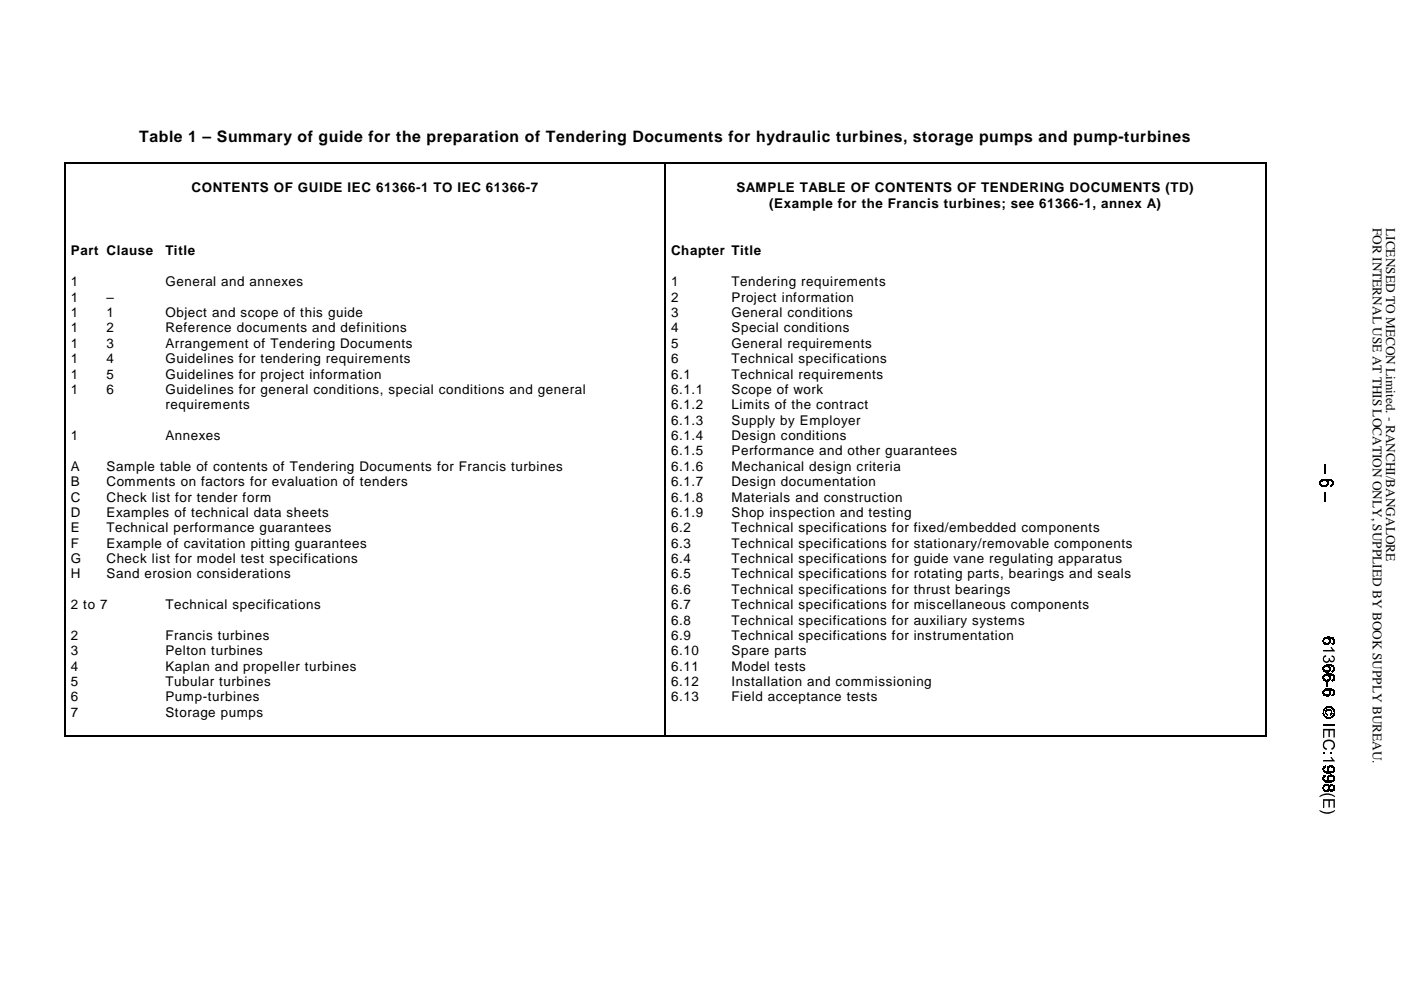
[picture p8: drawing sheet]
<svg xmlns="http://www.w3.org/2000/svg" width="297mm" height="210mm" viewBox="0 0 297 210" stroke-linecap="round" stroke-linejoin="round" font-family="sans-serif">
<defs><g id="words">
<text font-size="3.3" x="29.5" y="30.1">Table 1 – Summary of guide for the preparation of Tendering Documents for hydraulic turbines, storage pumps and pump-turbines</text>
<g font-size="2.8">
<text x="40.6" y="40.7">CONTENTS OF GUIDE IEC 61366-1 TO IEC 61366-7</text>
<text x="156.1" y="40.7">SAMPLE TABLE OF CONTENTS OF TENDERING DOCUMENTS (TD)</text>
<text x="163.1" y="44.1">(Example for the Francis turbines; see 61366-1, annex A)</text>
<text x="15" y="54.1">Part Clause</text>
<text x="35.1" y="54.1">Title</text>
<text x="142.3" y="54.1">Chapter Title</text>
<text x="15" y="60.7">1</text>
<text x="15" y="64">1</text>
<text x="22.6" y="64">–</text>
<text x="35.1" y="60.7">General and annexes</text>
<text x="142.3" y="60.7">1</text>
<text x="142.3" y="64">2</text>
<text x="155.1" y="60.7">Tendering requirements</text>
<text x="155.1" y="64">Project information</text>
<text x="15" y="67.2">1</text>
<text x="15" y="70.5">1</text>
<text x="22.6" y="67.2">1</text>
<text x="22.6" y="70.5">2</text>
<text x="35.1" y="67.2">Object and scope of this guide</text>
<text x="35.1" y="70.5">Reference documents and definitions</text>
<text x="142.3" y="67.2">3</text>
<text x="142.3" y="70.5">4</text>
<text x="155.1" y="67.2">General conditions</text>
<text x="155.1" y="70.5">Special conditions</text>
<text x="15" y="73.7">1</text>
<text x="15" y="77">1</text>
<text x="22.6" y="73.7">3</text>
<text x="22.6" y="77">4</text>
<text x="35.1" y="73.7">Arrangement of Tendering Documents</text>
<text x="35.1" y="77">Guidelines for tendering requirements</text>
<text x="142.3" y="73.7">5</text>
<text x="142.3" y="77">6</text>
<text x="155.1" y="73.7">General requirements</text>
<text x="155.1" y="77">Technical specifications</text>
<text x="15" y="80.3">1</text>
<text x="15" y="83.5">1</text>
<text x="22.6" y="80.3">5</text>
<text x="22.6" y="83.5">6</text>
<text x="35.1" y="80.3">Guidelines for project information</text>
<text x="35.1" y="83.5">Guidelines for general conditions, special conditions and general</text>
<text x="142.3" y="80.3">6.1</text>
<text x="142.3" y="83.5">6.1.1</text>
<text x="155.1" y="80.3">Technical requirements</text>
<text x="155.1" y="83.5">Scope of work</text>
<text x="35.1" y="86.8">requirements</text>
<text x="142.3" y="86.8">6.1.2</text>
<text x="155.1" y="86.8">Limits of the contract</text>
<text x="15" y="93.3">1</text>
<text x="35.1" y="93.3">Annexes</text>
<text x="142.3" y="90">6.1.3</text>
<text x="142.3" y="93.3">6.1.4</text>
<text x="155.1" y="93.3">Design conditions</text>
<text x="155.1" y="90">Supply by Employer</text>
<text x="15" y="99.8">A</text>
<text x="22.6" y="99.8">Sample table of contents of Tendering Documents for Francis turbines</text>
<text x="142.3" y="96.6">6.1.5</text>
<text x="142.3" y="99.8">6.1.6</text>
<text x="155.1" y="96.6">Performance and other guarantees</text>
<text x="155.1" y="99.8">Mechanical design criteria</text>
<text x="15" y="103.1">B</text>
<text x="15" y="106.3">C</text>
<text x="22.6" y="103.1">Comments on factors for evaluation of tenders</text>
<text x="22.6" y="106.3">Check list for tender form</text>
<text x="142.3" y="103.1">6.1.7</text>
<text x="142.3" y="106.3">6.1.8</text>
<text x="155.1" y="103.1">Design documentation</text>
<text x="155.1" y="106.3">Materials and construction</text>
<text x="15" y="109.6">D</text>
<text x="15" y="112.8">E</text>
<text x="22.6" y="109.6">Examples of technical data sheets</text>
<text x="22.6" y="112.8">Technical performance guarantees</text>
<text x="142.3" y="109.6">6.1.9</text>
<text x="142.3" y="112.9">6.2</text>
<text x="155.1" y="109.6">Shop inspection and testing</text>
<text x="155.1" y="112.9">Technical specifications for fixed/embedded components</text>
<text x="15" y="116.1">F</text>
<text x="15" y="119.4">G</text>
<text x="22.6" y="116.1">Example of cavitation pitting guarantees</text>
<text x="22.6" y="119.4">Check list for model test specifications</text>
<text x="142.3" y="116.1">6.3</text>
<text x="142.3" y="119.4">6.4</text>
<text x="155.1" y="116.1">Technical specifications for stationary/removable components</text>
<text x="155.1" y="119.4">Technical specifications for guide vane regulating apparatus</text>
<text x="15" y="122.6">H</text>
<text x="22.6" y="122.6">Sand erosion considerations</text>
<text x="142.3" y="122.6">6.5</text>
<text x="142.3" y="125.9">6.6</text>
<text x="155.1" y="122.6">Technical specifications for rotating parts, bearings and seals</text>
<text x="155.1" y="125.9">Technical specifications for thrust bearings</text>
<text x="15" y="129.1">2 to 7</text>
<text x="35.1" y="129.1">Technical specifications</text>
<text x="142.3" y="129.2">6.7</text>
<text x="155.1" y="129.2">Technical specifications for miscellaneous components</text>
<text x="15" y="135.7">2</text>
<text x="35.1" y="135.7">Francis turbines</text>
<text x="142.3" y="132.4">6.8</text>
<text x="142.3" y="135.7">6.9</text>
<text x="155.1" y="132.4">Technical specifications for auxiliary systems</text>
<text x="155.1" y="135.7">Technical specifications for instrumentation</text>
<text x="15" y="138.9">3</text>
<text x="15" y="142.2">4</text>
<text x="35.1" y="138.9">Pelton turbines</text>
<text x="35.1" y="142.2">Kaplan and propeller turbines</text>
<text x="142.3" y="138.9">6.10</text>
<text x="142.3" y="142.2">6.11</text>
<text x="155.1" y="138.9">Spare parts</text>
<text x="155.1" y="142.2">Model tests</text>
<text x="15" y="145.4">5</text>
<text x="15" y="148.7">6</text>
<text x="35.1" y="145.4">Tubular turbines</text>
<text x="35.1" y="148.7">Pump-turbines</text>
<text x="142.3" y="145.5">6.12</text>
<text x="142.3" y="148.7">6.13</text>
<text x="155.1" y="145.5">Installation and commissioning</text>
<text x="155.1" y="148.7">Field acceptance tests</text>
<text x="15" y="152">7</text>
<text x="35.1" y="152">Storage pumps</text>
</g>
<g font-size="2.8" fill="#010101">
<text x="291" y="48.3" transform="rotate(90 291 48.3)">FOR INTERNAL USE AT THIS LOCATION ONLY, SUPPLIED BY BOOK SUPPLY BUREAU.</text>
<text x="293.9" y="48.3" transform="rotate(90 293.9 48.3)">LICENSED TO MECON Limited. - RANCHI/BANGALORE</text>
</g>
</g></defs>
<g fill="#000">
<path d="M13.7 34.4h.2v.2h-.2z" fill-rule="evenodd"/>
<path d="M13.7 34.4h.2v.2h-.2z" fill-rule="evenodd"/>
<path d="M140.9 34.4h.3v.2h-.3z" fill-rule="evenodd"/>
<path d="M268.2 34.4h.2v.2h-.2z" fill-rule="evenodd"/>
<path d="M268.2 34.4h.2v.2h-.2z" fill-rule="evenodd"/>
<path d="M13.7 155.9h.2v.2h-.2z" fill-rule="evenodd"/>
<path d="M13.7 155.9h.2v.2h-.2z" fill-rule="evenodd"/>
<path d="M140.9 155.9h.3v.2h-.3z" fill-rule="evenodd"/>
<path d="M268.2 155.9h.2v.2h-.2z" fill-rule="evenodd"/>
<path d="M268.2 155.9h.2v.2h-.2z" fill-rule="evenodd"/>
</g>
<path d="M13.8 34.6v121.3M13.9 34.5h127M141.1 34.6v121.3M141.2 34.5h127M268.3 34.6v121.3M13.9 156h127M141.2 156h127" fill="none" stroke="#000" stroke-width=".25"/>
<path d="M279.4 94h5.1v15h-5.1z" fill-rule="evenodd" fill="#fff"/>
<g fill="#000">
<path d="M280.7 98.5h.3v1.9h-.3z" fill-rule="evenodd"/>
<path d="M279.8 102.4h.2z" fill-rule="evenodd"/>
<path d="M279.8 102.4l.2 .1z" fill-rule="evenodd"/>
<path d="M279.8 102.5h.2z" fill-rule="evenodd"/>
<path d="M279.8 102.5h.2z" fill-rule="evenodd"/>
<path d="M279.8 102.2l.3 .1z" fill-rule="evenodd"/>
<path d="M279.8 102.3h.3z" fill-rule="evenodd"/>
<path d="M279.8 102.3l.3 .1z" fill-rule="evenodd"/>
<path d="M279.8 102.5l.3 .1z" fill-rule="evenodd"/>
<path d="M279.8 102.6h.3z" fill-rule="evenodd"/>
<path d="M279.8 102.6l.3 .1z" fill-rule="evenodd"/>
<path d="M279.8 102.2h.3z" fill-rule="evenodd"/>
<path d="M279.8 102.2h.3z" fill-rule="evenodd"/>
<path d="M279.8 102.1l.4 .1z" fill-rule="evenodd"/>
<path d="M279.8 102.7h.4z" fill-rule="evenodd"/>
<path d="M279.8 102.7l.4 .1z" fill-rule="evenodd"/>
<path d="M279.8 102.8h.4z" fill-rule="evenodd"/>
<path d="M279.8 102.1h.5z" fill-rule="evenodd"/>
<path d="M279.9 102l.4 .1z" fill-rule="evenodd"/>
<path d="M279.9 102.8h.4z" fill-rule="evenodd"/>
<path d="M279.9 102h.5z" fill-rule="evenodd"/>
<path d="M279.9 102.8l.5 .1z" fill-rule="evenodd"/>
<path d="M279.9 101.9l.6 .1z" fill-rule="evenodd"/>
<path d="M280 101.9h.6z" fill-rule="evenodd"/>
<path d="M279.9 102.9h.8z" fill-rule="evenodd"/>
<path d="M280.7 104.3h.3v2h-.3z" fill-rule="evenodd"/>
<path d="M280.5 103.2h.6z" fill-rule="evenodd"/>
<path d="M280.3 103.1l.9 .1z" fill-rule="evenodd"/>
<path d="M280.2 103.1h1.1z" fill-rule="evenodd"/>
<path d="M280 101.9h1.4z" fill-rule="evenodd"/>
<path d="M280.1 103l1.3 .1z" fill-rule="evenodd"/>
<path d="M280.9 101.9h.5z" fill-rule="evenodd"/>
<path d="M281.1 101.9l.4 .1z" fill-rule="evenodd"/>
<path d="M280 103h1.5z" fill-rule="evenodd"/>
<path d="M281.1 102h.4z" fill-rule="evenodd"/>
<path d="M280 103h1.5z" fill-rule="evenodd"/>
<path d="M281.2 102l.4 .1z" fill-rule="evenodd"/>
<path d="M281.3 102.1h.3z" fill-rule="evenodd"/>
<path d="M280.8 102.9h.8z" fill-rule="evenodd"/>
<path d="M280 102.9l1.6 .1z" fill-rule="evenodd"/>
<path d="M280.7 101.6h.9z" fill-rule="evenodd"/>
<path d="M281.1 102.8l.5 .1z" fill-rule="evenodd"/>
<path d="M281.3 102.1l.4 .1z" fill-rule="evenodd"/>
<path d="M281.2 102.8h.5z" fill-rule="evenodd"/>
<path d="M281.2 102.8h.5z" fill-rule="evenodd"/>
<path d="M281.4 102.2h.3z" fill-rule="evenodd"/>
<path d="M281.4 102.2h.3z" fill-rule="evenodd"/>
<path d="M281.4 102.2l.3 .1z" fill-rule="evenodd"/>
<path d="M281.4 102.3h.3z" fill-rule="evenodd"/>
<path d="M281.3 102.7l.4 .1z" fill-rule="evenodd"/>
<path d="M281.4 102.3l.3 .1z" fill-rule="evenodd"/>
<path d="M281.4 102.4h.3z" fill-rule="evenodd"/>
<path d="M281.4 102.4l.3 .1z" fill-rule="evenodd"/>
<path d="M281.4 102.5h.3z" fill-rule="evenodd"/>
<path d="M281.4 102.5h.3z" fill-rule="evenodd"/>
<path d="M281.4 102.5l.3 .1z" fill-rule="evenodd"/>
<path d="M281.4 102.6h.3z" fill-rule="evenodd"/>
<path d="M281.4 102.6l.3 .1z" fill-rule="evenodd"/>
<path d="M281.3 102.7h.4z" fill-rule="evenodd"/>
<path d="M280.5 101.6h1.5z" fill-rule="evenodd"/>
<path d="M280.4 101.6l1.7 .1z" fill-rule="evenodd"/>
<path d="M282.1 103.1l.1 .1z" fill-rule="evenodd"/>
<path d="M280.3 101.7h2z" fill-rule="evenodd"/>
<path d="M282.1 103.1h.3z" fill-rule="evenodd"/>
<path d="M282.1 103l.3 .1z" fill-rule="evenodd"/>
<path d="M281.7 101.9h.8z" fill-rule="evenodd"/>
<path d="M282 103h.5z" fill-rule="evenodd"/>
<path d="M281.9 101.9h.7z" fill-rule="evenodd"/>
<path d="M282 103h.6z" fill-rule="evenodd"/>
<path d="M282 101.9l.6 .1z" fill-rule="evenodd"/>
<path d="M282 102.9l.6 .1z" fill-rule="evenodd"/>
<path d="M282.2 102h.5z" fill-rule="evenodd"/>
<path d="M282.3 102l.4 .1z" fill-rule="evenodd"/>
<path d="M282.1 102.8l.6 .1z" fill-rule="evenodd"/>
<path d="M282 102.9h.7z" fill-rule="evenodd"/>
<path d="M282.3 102.1h.4z" fill-rule="evenodd"/>
<path d="M282.3 102.1l.4 .1z" fill-rule="evenodd"/>
<path d="M282.2 102.8h.5z" fill-rule="evenodd"/>
<path d="M282.4 102.2h.4z" fill-rule="evenodd"/>
<path d="M282.5 102.2h.3z" fill-rule="evenodd"/>
<path d="M282.4 102.7h.4z" fill-rule="evenodd"/>
<path d="M282.4 102.7l.4 .1z" fill-rule="evenodd"/>
<path d="M282.3 102.8h.5z" fill-rule="evenodd"/>
<path d="M282.5 102.2l.3 .1z" fill-rule="evenodd"/>
<path d="M282.5 102.3h.3z" fill-rule="evenodd"/>
<path d="M282.5 102.3l.3 .1z" fill-rule="evenodd"/>
<path d="M282.5 102.4h.3z" fill-rule="evenodd"/>
<path d="M282.5 102.4l.3 .1z" fill-rule="evenodd"/>
<path d="M282.5 102.5h.3z" fill-rule="evenodd"/>
<path d="M282.5 102.5h.3z" fill-rule="evenodd"/>
<path d="M282.5 102.5l.3 .1z" fill-rule="evenodd"/>
<path d="M282.5 102.6h.3z" fill-rule="evenodd"/>
<path d="M282.5 102.6l.3 .1z" fill-rule="evenodd"/>
</g>
<path d="M280 101.8h2.5M280.2 101.8h2.1" fill="none" stroke="#000" stroke-width=".21"/>
<path d="M279.4 129.6h4.1v44.8h-4.1z" fill-rule="evenodd" fill="#fff"/>
<g fill="#000">
<path d="M280.5 135.8l.2 .1z" fill-rule="evenodd"/>
<path d="M280.5 135.9h.2z" fill-rule="evenodd"/>
<path d="M280.5 135.9h.2z" fill-rule="evenodd"/>
<path d="M280.5 135.9l.2 .1z" fill-rule="evenodd"/>
<path d="M280.5 135.7h.2z" fill-rule="evenodd"/>
<path d="M280.5 135.7l.2 .1z" fill-rule="evenodd"/>
<path d="M280.5 135.8h.2z" fill-rule="evenodd"/>
<path d="M280.5 136h.2z" fill-rule="evenodd"/>
<path d="M280.5 136l.2 .1z" fill-rule="evenodd"/>
<path d="M280.5 136.1h.2z" fill-rule="evenodd"/>
<path d="M280.5 135.6h.3z" fill-rule="evenodd"/>
<path d="M280.5 135.6l.3 .1z" fill-rule="evenodd"/>
<path d="M280.5 136.1l.3 .1z" fill-rule="evenodd"/>
<path d="M280.5 135.6h.3z" fill-rule="evenodd"/>
<path d="M280.5 136.2h.3z" fill-rule="evenodd"/>
<path d="M280.5 135.5l.4 .1z" fill-rule="evenodd"/>
<path d="M280.5 136.2h.4z" fill-rule="evenodd"/>
<path d="M280.6 135.5h.3z" fill-rule="evenodd"/>
<path d="M280.6 136.2l.3 .1z" fill-rule="evenodd"/>
<path d="M280.6 135.4l.4 .1z" fill-rule="evenodd"/>
<path d="M280.6 136.3h.4z" fill-rule="evenodd"/>
<path d="M280.6 135.4h.5z" fill-rule="evenodd"/>
<path d="M280.6 136.3l.5 .1z" fill-rule="evenodd"/>
<path d="M280.6 135.3l.5 .1z" fill-rule="evenodd"/>
<path d="M281 136.6l.7 .1z" fill-rule="evenodd"/>
<path d="M280.9 136.6h.8z" fill-rule="evenodd"/>
<path d="M280.7 135.3h1.1z" fill-rule="evenodd"/>
<path d="M280.8 136.5l1 .1z" fill-rule="evenodd"/>
<path d="M281.3 135.3l.5 .1z" fill-rule="evenodd"/>
<path d="M280.7 136.5h1.1z" fill-rule="evenodd"/>
<path d="M281.5 135.4h.4z" fill-rule="evenodd"/>
<path d="M280.7 136.4l1.2 .1z" fill-rule="evenodd"/>
<path d="M281.6 135.4l.4 .1z" fill-rule="evenodd"/>
<path d="M280.6 136.4h1.4z" fill-rule="evenodd"/>
<path d="M280.6 136.4h1.4z" fill-rule="evenodd"/>
<path d="M281.4 135l.6 .1z" fill-rule="evenodd"/>
<path d="M281.7 135.5h.3z" fill-rule="evenodd"/>
<path d="M281.7 135.5l.3 .1z" fill-rule="evenodd"/>
<path d="M281.5 136.3l.5 .1z" fill-rule="evenodd"/>
<path d="M281.7 135.6h.3z" fill-rule="evenodd"/>
<path d="M281.7 136.2l.3 .1z" fill-rule="evenodd"/>
<path d="M281.6 136.3h.4z" fill-rule="evenodd"/>
<path d="M281.8 135.6h.3z" fill-rule="evenodd"/>
<path d="M281.8 135.6l.3 .1z" fill-rule="evenodd"/>
<path d="M281.7 136.2h.4z" fill-rule="evenodd"/>
<path d="M281.7 136.2h.4z" fill-rule="evenodd"/>
<path d="M281.8 135.7h.3z" fill-rule="evenodd"/>
<path d="M281.8 135.7l.3 .1z" fill-rule="evenodd"/>
<path d="M281.9 135.8h.2z" fill-rule="evenodd"/>
<path d="M281.9 135.8l.2 .1z" fill-rule="evenodd"/>
<path d="M281.9 135.9h.2z" fill-rule="evenodd"/>
<path d="M281.9 135.9h.2z" fill-rule="evenodd"/>
<path d="M281.9 135.9l.2 .1z" fill-rule="evenodd"/>
<path d="M281.8 136h.3z" fill-rule="evenodd"/>
<path d="M281.8 136l.3 .1z" fill-rule="evenodd"/>
<path d="M281.8 136.1h.3z" fill-rule="evenodd"/>
<path d="M281.8 136.1l.3 .1z" fill-rule="evenodd"/>
<path d="M281.1 135.1h1.2z" fill-rule="evenodd"/>
<path d="M281 135.1h1.5z" fill-rule="evenodd"/>
<path d="M280.9 135.1l1.6 .1z" fill-rule="evenodd"/>
<path d="M282.4 136.6h.1z" fill-rule="evenodd"/>
<path d="M280.8 135.2h1.8z" fill-rule="evenodd"/>
<path d="M280.7 135.2l2 .1z" fill-rule="evenodd"/>
<path d="M282.4 136.5l.3 .1z" fill-rule="evenodd"/>
<path d="M282.1 135.3h.7z" fill-rule="evenodd"/>
<path d="M282.4 136.5h.4z" fill-rule="evenodd"/>
<path d="M282.3 135.3l.5 .1z" fill-rule="evenodd"/>
<path d="M282.4 136.4l.4 .1z" fill-rule="evenodd"/>
<path d="M282.4 135.4h.4z" fill-rule="evenodd"/>
<path d="M282.4 136.4h.4z" fill-rule="evenodd"/>
<path d="M282.5 135.4l.4 .1z" fill-rule="evenodd"/>
<path d="M282.5 135.5h.4z" fill-rule="evenodd"/>
<path d="M282.4 136.3l.5 .1z" fill-rule="evenodd"/>
<path d="M282.4 136.4h.5z" fill-rule="evenodd"/>
<path d="M282.6 135.5l.3 .1z" fill-rule="evenodd"/>
<path d="M282.6 135.6h.3z" fill-rule="evenodd"/>
<path d="M282.5 136.3h.4z" fill-rule="evenodd"/>
<path d="M282.6 135.6h.4z" fill-rule="evenodd"/>
<path d="M282.7 135.6l.3 .1z" fill-rule="evenodd"/>
<path d="M282.7 136.2h.3z" fill-rule="evenodd"/>
<path d="M282.6 136.2h.4z" fill-rule="evenodd"/>
<path d="M282.6 136.2l.4 .1z" fill-rule="evenodd"/>
<path d="M282.7 135.7h.3z" fill-rule="evenodd"/>
<path d="M282.8 135.7l.2 .1z" fill-rule="evenodd"/>
<path d="M282.8 135.8h.2z" fill-rule="evenodd"/>
<path d="M282.8 135.8l.2 .1z" fill-rule="evenodd"/>
<path d="M282.8 135.9h.2z" fill-rule="evenodd"/>
<path d="M282.8 135.9h.2z" fill-rule="evenodd"/>
<path d="M282.8 135.9l.2 .1z" fill-rule="evenodd"/>
<path d="M282.8 136h.2z" fill-rule="evenodd"/>
<path d="M282.7 136l.3 .1z" fill-rule="evenodd"/>
<path d="M282.7 136.1h.3z" fill-rule="evenodd"/>
<path d="M282.7 136.1l.3 .1z" fill-rule="evenodd"/>
<path d="M280.5 141.7h.2z" fill-rule="evenodd"/>
<path d="M280.5 141.7l.2 .1z" fill-rule="evenodd"/>
<path d="M280.5 141.8h.2z" fill-rule="evenodd"/>
<path d="M280.5 143.6l.2 .1z" fill-rule="evenodd"/>
<path d="M280.5 143.7h.2z" fill-rule="evenodd"/>
<path d="M280.5 143.7l.2 .1z" fill-rule="evenodd"/>
<path d="M280.5 143.8h.2z" fill-rule="evenodd"/>
<path d="M280.5 146.8h.2z" fill-rule="evenodd"/>
<path d="M280.5 146.8l.2 .1z" fill-rule="evenodd"/>
<path d="M280.5 146.9h.2z" fill-rule="evenodd"/>
<path d="M280.5 146.9h.2z" fill-rule="evenodd"/>
<path d="M280.5 150.9l.2 .1z" fill-rule="evenodd"/>
<path d="M280.5 151h.2z" fill-rule="evenodd"/>
<path d="M280.5 151l.2 .1z" fill-rule="evenodd"/>
<path d="M280.5 151.1h.2z" fill-rule="evenodd"/>
<path d="M280.5 151.1h.2z" fill-rule="evenodd"/>
<path d="M280.5 151.1l.2 .1z" fill-rule="evenodd"/>
<path d="M280.5 141.6h.2z" fill-rule="evenodd"/>
<path d="M280.5 141.6l.2 .1z" fill-rule="evenodd"/>
<path d="M280.5 141.7h.2z" fill-rule="evenodd"/>
<path d="M280.5 141.8l.2 .1z" fill-rule="evenodd"/>
<path d="M280.5 141.9h.2z" fill-rule="evenodd"/>
<path d="M280.5 141.9l.2 .1z" fill-rule="evenodd"/>
<path d="M280.5 143.5l.2 .1z" fill-rule="evenodd"/>
<path d="M280.5 143.6h.2z" fill-rule="evenodd"/>
<path d="M280.5 143.6h.2z" fill-rule="evenodd"/>
<path d="M280.5 143.8l.2 .1z" fill-rule="evenodd"/>
<path d="M280.5 143.9h.2z" fill-rule="evenodd"/>
<path d="M280.5 143.9h.2z" fill-rule="evenodd"/>
<path d="M280.5 146.6l.2 .1z" fill-rule="evenodd"/>
<path d="M280.5 146.7h.2z" fill-rule="evenodd"/>
<path d="M280.5 146.7l.2 .1z" fill-rule="evenodd"/>
<path d="M280.5 146.9l.2 .1z" fill-rule="evenodd"/>
<path d="M280.5 147h.2z" fill-rule="evenodd"/>
<path d="M280.5 147l.2 .1z" fill-rule="evenodd"/>
<path d="M280.5 150.7l.2 .1z" fill-rule="evenodd"/>
<path d="M280.5 150.8h.2z" fill-rule="evenodd"/>
<path d="M280.5 150.8h.2z" fill-rule="evenodd"/>
<path d="M280.5 150.8l.2 .1z" fill-rule="evenodd"/>
<path d="M280.5 150.9h.2z" fill-rule="evenodd"/>
<path d="M280.5 151.2h.2z" fill-rule="evenodd"/>
<path d="M280.5 151.2l.2 .1z" fill-rule="evenodd"/>
<path d="M280.5 151.3h.2z" fill-rule="evenodd"/>
<path d="M280.5 151.3h.2z" fill-rule="evenodd"/>
<path d="M280.5 151.3l.2 .1z" fill-rule="evenodd"/>
<path d="M280.5 141.5h.3z" fill-rule="evenodd"/>
<path d="M280.5 141.5l.3 .1z" fill-rule="evenodd"/>
<path d="M280.5 142h.3z" fill-rule="evenodd"/>
<path d="M280.5 143.4l.3 .1z" fill-rule="evenodd"/>
<path d="M280.5 143.5h.3z" fill-rule="evenodd"/>
<path d="M280.5 143.9l.3 .1z" fill-rule="evenodd"/>
<path d="M280.5 146.6h.3z" fill-rule="evenodd"/>
<path d="M280.5 146.6h.3z" fill-rule="evenodd"/>
<path d="M280.5 147.1h.3z" fill-rule="evenodd"/>
<path d="M280.6 150.6h.2z" fill-rule="evenodd"/>
<path d="M280.6 150.6l.2 .1z" fill-rule="evenodd"/>
<path d="M280.5 150.7h.3z" fill-rule="evenodd"/>
<path d="M280.5 151.4h.3z" fill-rule="evenodd"/>
<path d="M280.5 151.4l.3 .1z" fill-rule="evenodd"/>
<path d="M280.6 151.5h.2z" fill-rule="evenodd"/>
<path d="M280.6 151.5l.2 .1z" fill-rule="evenodd"/>
<path d="M280.5 141.4h.3z" fill-rule="evenodd"/>
<path d="M280.5 141.4l.3 .1z" fill-rule="evenodd"/>
<path d="M280.5 142h.3z" fill-rule="evenodd"/>
<path d="M280.5 142l.3 .1z" fill-rule="evenodd"/>
<path d="M280.5 143.4h.3z" fill-rule="evenodd"/>
<path d="M280.5 144h.3z" fill-rule="evenodd"/>
<path d="M280.5 146.5l.3 .1z" fill-rule="evenodd"/>
<path d="M280.5 147.1l.3 .1z" fill-rule="evenodd"/>
<path d="M280.6 150.5h.2z" fill-rule="evenodd"/>
<path d="M280.6 150.5l.2 .1z" fill-rule="evenodd"/>
<path d="M280.6 151.6h.2z" fill-rule="evenodd"/>
<path d="M280.6 151.6h.2z" fill-rule="evenodd"/>
<path d="M280.6 141.4h.3z" fill-rule="evenodd"/>
<path d="M280.5 142.1h.4z" fill-rule="evenodd"/>
<path d="M280.5 143.3l.4 .1z" fill-rule="evenodd"/>
<path d="M280.5 144l.4 .1z" fill-rule="evenodd"/>
<path d="M280.5 146.5h.4z" fill-rule="evenodd"/>
<path d="M280.5 147.2h.4z" fill-rule="evenodd"/>
<path d="M280.6 150.5h.3z" fill-rule="evenodd"/>
<path d="M280.6 151.6l.3 .1z" fill-rule="evenodd"/>
<path d="M280.5 159.5l.4 .1z" fill-rule="evenodd"/>
<path d="M280.5 159.6h.4z" fill-rule="evenodd"/>
<path d="M280.5 159.6h.4z" fill-rule="evenodd"/>
<path d="M280.5 159.6l.4 .1z" fill-rule="evenodd"/>
<path d="M280.5 159.7h.4z" fill-rule="evenodd"/>
<path d="M280.5 159.7l.4 .1z" fill-rule="evenodd"/>
<path d="M280.5 159.8h.4z" fill-rule="evenodd"/>
<path d="M280.5 159.8l.4 .1z" fill-rule="evenodd"/>
<path d="M280.6 143.3h.3z" fill-rule="evenodd"/>
<path d="M280.6 146.4l.3 .1z" fill-rule="evenodd"/>
<path d="M280.7 150.4h.2z" fill-rule="evenodd"/>
<path d="M280.6 150.4l.3 .1z" fill-rule="evenodd"/>
<path d="M280.6 151.7h.3z" fill-rule="evenodd"/>
<path d="M280.7 151.7l.2 .1z" fill-rule="evenodd"/>
<path d="M280.6 142.1l.3 .1z" fill-rule="evenodd"/>
<path d="M280.6 144.1h.3z" fill-rule="evenodd"/>
<path d="M280.6 147.2h.3z" fill-rule="evenodd"/>
<path d="M280.7 150.3l.2 .1z" fill-rule="evenodd"/>
<path d="M280.7 151.8h.2z" fill-rule="evenodd"/>
<path d="M280.6 141.3l.4 .1z" fill-rule="evenodd"/>
<path d="M280.6 143.3h.4z" fill-rule="evenodd"/>
<path d="M280.6 146.4h.4z" fill-rule="evenodd"/>
<path d="M280.7 150.3h.3z" fill-rule="evenodd"/>
<path d="M280.7 151.8l.3 .1z" fill-rule="evenodd"/>
<path d="M280.6 142.2h.4z" fill-rule="evenodd"/>
<path d="M280.6 144.1l.4 .1z" fill-rule="evenodd"/>
<path d="M280.6 147.2l.4 .1z" fill-rule="evenodd"/>
<path d="M280.8 150.2l.2 .1z" fill-rule="evenodd"/>
<path d="M280.6 141.3h.5z" fill-rule="evenodd"/>
<path d="M280.6 144.2h.5z" fill-rule="evenodd"/>
<path d="M280.6 147.3h.5z" fill-rule="evenodd"/>
<path d="M280.8 151.9h.3z" fill-rule="evenodd"/>
<path d="M280.8 150.2h.3z" fill-rule="evenodd"/>
<path d="M280.8 151.9h.3z" fill-rule="evenodd"/>
<path d="M280.6 141.2l.5 .1z" fill-rule="evenodd"/>
<path d="M280.6 143.2l.5 .1z" fill-rule="evenodd"/>
<path d="M280.6 146.4h.5z" fill-rule="evenodd"/>
<path d="M280.8 150.2h.3z" fill-rule="evenodd"/>
<path d="M281 151h.2z" fill-rule="evenodd"/>
<path d="M281 151l.2 .1z" fill-rule="evenodd"/>
<path d="M281 151.1h.2z" fill-rule="evenodd"/>
<path d="M281 151.1h.2z" fill-rule="evenodd"/>
<path d="M280.8 151.9l.4 .1z" fill-rule="evenodd"/>
<path d="M280.9 150.1l.3 .1z" fill-rule="evenodd"/>
<path d="M281 150.8l.2 .1z" fill-rule="evenodd"/>
<path d="M281 150.9h.2z" fill-rule="evenodd"/>
<path d="M281 150.9l.2 .1z" fill-rule="evenodd"/>
<path d="M281 151.1l.2 .1z" fill-rule="evenodd"/>
<path d="M281.1 151.2h.1z" fill-rule="evenodd"/>
<path d="M280.9 152h.3z" fill-rule="evenodd"/>
<path d="M281.1 150.8h.2z" fill-rule="evenodd"/>
<path d="M281.1 151.2l.2 .1z" fill-rule="evenodd"/>
<path d="M281.1 151.3h.2z" fill-rule="evenodd"/>
<path d="M280.9 150.1h.4z" fill-rule="evenodd"/>
<path d="M281.1 150.8h.2z" fill-rule="evenodd"/>
<path d="M281.1 151.3h.2z" fill-rule="evenodd"/>
<path d="M280.9 152l.4 .1z" fill-rule="evenodd"/>
<path d="M281.1 150.7l.3 .1z" fill-rule="evenodd"/>
<path d="M281.1 151.3l.3 .1z" fill-rule="evenodd"/>
<path d="M280.9 150l.5 .1z" fill-rule="evenodd"/>
<path d="M281.1 151.4h.3z" fill-rule="evenodd"/>
<path d="M281 152.1h.4z" fill-rule="evenodd"/>
<path d="M281.1 150.7h.3z" fill-rule="evenodd"/>
<path d="M281 150h.5z" fill-rule="evenodd"/>
<path d="M281.1 151.4l.4 .1z" fill-rule="evenodd"/>
<path d="M281.3 151.6h.2z" fill-rule="evenodd"/>
<path d="M281.1 150.6l.4 .1z" fill-rule="evenodd"/>
<path d="M281.1 151.5h.4z" fill-rule="evenodd"/>
<path d="M281.2 151.5l.3 .1z" fill-rule="evenodd"/>
<path d="M281.2 151.6h.3z" fill-rule="evenodd"/>
<path d="M281.2 144.8h.4v.9h-.4z" fill-rule="evenodd"/>
<path d="M281.1 142.5h.6z" fill-rule="evenodd"/>
<path d="M281 144.4l.7 .1z" fill-rule="evenodd"/>
<path d="M281.1 147.6h.6z" fill-rule="evenodd"/>
<path d="M281 142.5h.7z" fill-rule="evenodd"/>
<path d="M280.9 144.4h.8z" fill-rule="evenodd"/>
<path d="M280.9 147.5l.8 .1z" fill-rule="evenodd"/>
<path d="M280.6 141.2h1.2z" fill-rule="evenodd"/>
<path d="M280.9 142.4l.9 .1z" fill-rule="evenodd"/>
<path d="M280.8 144.4h1z" fill-rule="evenodd"/>
<path d="M280.8 147.5h1z" fill-rule="evenodd"/>
<path d="M281.3 141.2l.5 .1z" fill-rule="evenodd"/>
<path d="M280.8 142.4h1z" fill-rule="evenodd"/>
<path d="M280.6 143.2h1.2z" fill-rule="evenodd"/>
<path d="M280.7 144.3l1.1 .1z" fill-rule="evenodd"/>
<path d="M280.6 146.3l1.2 .1z" fill-rule="evenodd"/>
<path d="M280.7 147.5h1.1z" fill-rule="evenodd"/>
<path d="M281.5 141.3h.4z" fill-rule="evenodd"/>
<path d="M280.7 142.3l1.2 .1z" fill-rule="evenodd"/>
<path d="M281.5 143.2l.4 .1z" fill-rule="evenodd"/>
<path d="M280.7 144.3h1.2z" fill-rule="evenodd"/>
<path d="M281.5 146.4h.4z" fill-rule="evenodd"/>
<path d="M280.7 147.4l1.2 .1z" fill-rule="evenodd"/>
<path d="M281.6 141.3l.4 .1z" fill-rule="evenodd"/>
<path d="M280.6 142.2l1.4 .1z" fill-rule="evenodd"/>
<path d="M280.6 142.3h1.4z" fill-rule="evenodd"/>
<path d="M281.6 143.3h.4z" fill-rule="evenodd"/>
<path d="M280.6 144.2h1.4z" fill-rule="evenodd"/>
<path d="M280.6 144.2l1.4 .1z" fill-rule="evenodd"/>
<path d="M281.6 146.4h.4z" fill-rule="evenodd"/>
<path d="M280.6 147.3l1.4 .1z" fill-rule="evenodd"/>
<path d="M280.6 147.4h1.4z" fill-rule="evenodd"/>
<path d="M281.6 150.4h.4z" fill-rule="evenodd"/>
<path d="M281.4 140.9h.6z" fill-rule="evenodd"/>
<path d="M281.7 141.4h.3z" fill-rule="evenodd"/>
<path d="M281.7 141.4h.3z" fill-rule="evenodd"/>
<path d="M280.6 142.2h1.4z" fill-rule="evenodd"/>
<path d="M281.4 142.8l.6 .1z" fill-rule="evenodd"/>
<path d="M281.7 143.3h.3z" fill-rule="evenodd"/>
<path d="M281.7 143.3l.3 .1z" fill-rule="evenodd"/>
<path d="M281.5 144.2h.5z" fill-rule="evenodd"/>
<path d="M281.4 146h.6z" fill-rule="evenodd"/>
<path d="M281.7 146.4l.3 .1z" fill-rule="evenodd"/>
<path d="M281.7 146.5h.3z" fill-rule="evenodd"/>
<path d="M281.5 147.3h.5z" fill-rule="evenodd"/>
<path d="M281.8 141.4l.2 .1z" fill-rule="evenodd"/>
<path d="M281.7 142.1l.3 .1z" fill-rule="evenodd"/>
<path d="M281.6 142.2h.4z" fill-rule="evenodd"/>
<path d="M281.7 143.4h.3z" fill-rule="evenodd"/>
<path d="M281.8 143.4l.2 .1z" fill-rule="evenodd"/>
<path d="M281.7 144.1h.3z" fill-rule="evenodd"/>
<path d="M281.6 144.1l.4 .1z" fill-rule="evenodd"/>
<path d="M281.7 146.5l.3 .1z" fill-rule="evenodd"/>
<path d="M281.7 147.2h.3z" fill-rule="evenodd"/>
<path d="M281.6 147.2l.4 .1z" fill-rule="evenodd"/>
<path d="M281.8 141.5h.3z" fill-rule="evenodd"/>
<path d="M281.8 141.5l.3 .1z" fill-rule="evenodd"/>
<path d="M281.7 142l.4 .1z" fill-rule="evenodd"/>
<path d="M281.7 142.1h.4z" fill-rule="evenodd"/>
<path d="M281.8 143.5h.3z" fill-rule="evenodd"/>
<path d="M281.8 143.5l.3 .1z" fill-rule="evenodd"/>
<path d="M281.7 144h.4z" fill-rule="evenodd"/>
<path d="M281.7 144l.4 .1z" fill-rule="evenodd"/>
<path d="M281.8 146.6h.3z" fill-rule="evenodd"/>
<path d="M281.8 146.6h.3z" fill-rule="evenodd"/>
<path d="M281.7 147.1l.4 .1z" fill-rule="evenodd"/>
<path d="M281.7 147.2h.4z" fill-rule="evenodd"/>
<path d="M281.4 149.8h.7z" fill-rule="evenodd"/>
<path d="M281.4 150.4l.7 .1z" fill-rule="evenodd"/>
<path d="M281.4 152.3h.7z" fill-rule="evenodd"/>
<path d="M281.8 141.6h.3z" fill-rule="evenodd"/>
<path d="M281.8 141.6l.3 .1z" fill-rule="evenodd"/>
<path d="M281.9 141.7h.2z" fill-rule="evenodd"/>
<path d="M281.9 141.7h.2z" fill-rule="evenodd"/>
<path d="M281.9 141.7l.2 .1z" fill-rule="evenodd"/>
<path d="M281.9 141.8h.2z" fill-rule="evenodd"/>
<path d="M281.9 141.8l.2 .1z" fill-rule="evenodd"/>
<path d="M281.8 141.9h.3z" fill-rule="evenodd"/>
<path d="M281.8 141.9l.3 .1z" fill-rule="evenodd"/>
<path d="M281.8 142h.3z" fill-rule="evenodd"/>
<path d="M281.8 142h.3z" fill-rule="evenodd"/>
<path d="M281.8 143.6h.3z" fill-rule="evenodd"/>
<path d="M281.9 143.6h.2z" fill-rule="evenodd"/>
<path d="M281.9 143.6l.2 .1z" fill-rule="evenodd"/>
<path d="M281.9 143.7h.2z" fill-rule="evenodd"/>
<path d="M281.9 143.7l.2 .1z" fill-rule="evenodd"/>
<path d="M281.9 143.8h.2z" fill-rule="evenodd"/>
<path d="M281.8 143.8l.3 .1z" fill-rule="evenodd"/>
<path d="M281.8 143.9h.3z" fill-rule="evenodd"/>
<path d="M281.8 143.9h.3z" fill-rule="evenodd"/>
<path d="M281.8 143.9l.3 .1z" fill-rule="evenodd"/>
<path d="M281.8 146.6l.3 .1z" fill-rule="evenodd"/>
<path d="M281.8 146.7h.3z" fill-rule="evenodd"/>
<path d="M281.9 146.7l.2 .1z" fill-rule="evenodd"/>
<path d="M281.9 146.8h.2z" fill-rule="evenodd"/>
<path d="M281.9 146.8l.2 .1z" fill-rule="evenodd"/>
<path d="M281.9 146.9h.2z" fill-rule="evenodd"/>
<path d="M281.9 146.9h.2z" fill-rule="evenodd"/>
<path d="M281.8 146.9l.3 .1z" fill-rule="evenodd"/>
<path d="M281.8 147h.3z" fill-rule="evenodd"/>
<path d="M281.8 147l.3 .1z" fill-rule="evenodd"/>
<path d="M281.8 147.1h.3z" fill-rule="evenodd"/>
<path d="M281.3 150.5h.9z" fill-rule="evenodd"/>
<path d="M281.3 149.8l1 .1z" fill-rule="evenodd"/>
<path d="M281.2 150.5h1.1z" fill-rule="evenodd"/>
<path d="M282.1 151.6h.2z" fill-rule="evenodd"/>
<path d="M281.3 152.2l1 .1z" fill-rule="evenodd"/>
<path d="M281.1 140.9l1.2 .1z" fill-rule="evenodd"/>
<path d="M281.1 142.9h1.2z" fill-rule="evenodd"/>
<path d="M281.1 146l1.2 .1z" fill-rule="evenodd"/>
<path d="M281.2 150.5l1.1 .1z" fill-rule="evenodd"/>
<path d="M282 151.5l.3 .1z" fill-rule="evenodd"/>
<path d="M282 159.5l.3 .1z" fill-rule="evenodd"/>
<path d="M282 159.6h.3z" fill-rule="evenodd"/>
<path d="M282 159.6h.3z" fill-rule="evenodd"/>
<path d="M282 159.6l.3 .1z" fill-rule="evenodd"/>
<path d="M282 159.7h.3z" fill-rule="evenodd"/>
<path d="M282 159.7l.3 .1z" fill-rule="evenodd"/>
<path d="M282 159.8h.3z" fill-rule="evenodd"/>
<path d="M282 159.8l.3 .1z" fill-rule="evenodd"/>
<path d="M281.2 149.9h1.1z" fill-rule="evenodd"/>
<path d="M281.1 150.6h1.2z" fill-rule="evenodd"/>
<path d="M282 150.6l.3 .1z" fill-rule="evenodd"/>
<path d="M282 151.5h.3z" fill-rule="evenodd"/>
<path d="M281.2 152.2h1.1z" fill-rule="evenodd"/>
<path d="M282.1 150.7h.3z" fill-rule="evenodd"/>
<path d="M282.2 150.7l.2 .1z" fill-rule="evenodd"/>
<path d="M282 151.4l.4 .1z" fill-rule="evenodd"/>
<path d="M281.1 149.9l1.3 .1z" fill-rule="evenodd"/>
<path d="M282.2 150.8h.2z" fill-rule="evenodd"/>
<path d="M282.2 150.8h.2z" fill-rule="evenodd"/>
<path d="M282.2 151.3l.2 .1z" fill-rule="evenodd"/>
<path d="M282.1 151.4h.3z" fill-rule="evenodd"/>
<path d="M281.1 152.2h1.3z" fill-rule="evenodd"/>
<path d="M281 141h1.5z" fill-rule="evenodd"/>
<path d="M281 142.9l1.5 .1z" fill-rule="evenodd"/>
<path d="M281 146.1h1.5z" fill-rule="evenodd"/>
<path d="M282.3 150.8l.2 .1z" fill-rule="evenodd"/>
<path d="M282.3 150.9h.2z" fill-rule="evenodd"/>
<path d="M282.3 150.9l.2 .1z" fill-rule="evenodd"/>
<path d="M282.3 151h.2z" fill-rule="evenodd"/>
<path d="M282.3 151l.2 .1z" fill-rule="evenodd"/>
<path d="M282.3 151.1h.2z" fill-rule="evenodd"/>
<path d="M282.3 151.1h.2z" fill-rule="evenodd"/>
<path d="M282.3 151.1l.2 .1z" fill-rule="evenodd"/>
<path d="M282.3 151.2h.2z" fill-rule="evenodd"/>
<path d="M282.3 151.2l.2 .1z" fill-rule="evenodd"/>
<path d="M282.3 151.3h.2z" fill-rule="evenodd"/>
<path d="M282.2 151.3h.3z" fill-rule="evenodd"/>
<path d="M281.1 152.1l1.4 .1z" fill-rule="evenodd"/>
<path d="M281.1 150h1.4z" fill-rule="evenodd"/>
<path d="M280.9 141l1.6 .1z" fill-rule="evenodd"/>
<path d="M282.4 142.5h.1z" fill-rule="evenodd"/>
<path d="M280.9 143h1.6z" fill-rule="evenodd"/>
<path d="M282.4 144.4h.1z" fill-rule="evenodd"/>
<path d="M280.9 146.1h1.6z" fill-rule="evenodd"/>
<path d="M282.4 147.5l.1 .1z" fill-rule="evenodd"/>
<path d="M282 150h.5z" fill-rule="evenodd"/>
<path d="M282.1 152.1h.4z" fill-rule="evenodd"/>
<path d="M280.8 141.1h1.8z" fill-rule="evenodd"/>
<path d="M280.9 143l1.7 .1z" fill-rule="evenodd"/>
<path d="M280.9 146.1l1.7 .1z" fill-rule="evenodd"/>
<path d="M282.1 150l.5 .1z" fill-rule="evenodd"/>
<path d="M282.2 152l.4 .1z" fill-rule="evenodd"/>
<path d="M282.2 150.1h.4z" fill-rule="evenodd"/>
<path d="M280.7 141.1h2z" fill-rule="evenodd"/>
<path d="M282.4 142.4l.3 .1z" fill-rule="evenodd"/>
<path d="M280.8 143.1h1.9z" fill-rule="evenodd"/>
<path d="M282.4 144.4h.3z" fill-rule="evenodd"/>
<path d="M280.8 146.2h1.9z" fill-rule="evenodd"/>
<path d="M282.4 147.5h.3z" fill-rule="evenodd"/>
<path d="M282.3 150.1l.4 .1z" fill-rule="evenodd"/>
<path d="M282.3 152h.4z" fill-rule="evenodd"/>
<path d="M282.4 142.4h.3z" fill-rule="evenodd"/>
<path d="M280.7 143.1h2z" fill-rule="evenodd"/>
<path d="M280.7 146.2l2 .1z" fill-rule="evenodd"/>
<path d="M282.4 150.2h.3z" fill-rule="evenodd"/>
<path d="M282.4 150.2h.3z" fill-rule="evenodd"/>
<path d="M282.4 151.9h.3z" fill-rule="evenodd"/>
<path d="M282.3 151.9l.4 .1z" fill-rule="evenodd"/>
<path d="M282.1 141.2h.7z" fill-rule="evenodd"/>
<path d="M282.4 142.3l.4 .1z" fill-rule="evenodd"/>
<path d="M282.4 144.3l.4 .1z" fill-rule="evenodd"/>
<path d="M282.4 147.5h.4z" fill-rule="evenodd"/>
<path d="M282.5 150.2l.3 .1z" fill-rule="evenodd"/>
<path d="M282.5 151.9h.3z" fill-rule="evenodd"/>
<path d="M282.3 141.2l.5 .1z" fill-rule="evenodd"/>
<path d="M282.4 142.3h.4z" fill-rule="evenodd"/>
<path d="M282.1 143.2h.7z" fill-rule="evenodd"/>
<path d="M282.4 144.3h.4z" fill-rule="evenodd"/>
<path d="M282.1 146.3l.7 .1z" fill-rule="evenodd"/>
<path d="M282.4 147.4l.4 .1z" fill-rule="evenodd"/>
<path d="M282.5 150.3h.3z" fill-rule="evenodd"/>
<path d="M282.5 151.8l.3 .1z" fill-rule="evenodd"/>
<path d="M282.4 141.3h.4z" fill-rule="evenodd"/>
<path d="M282.4 142.2l.4 .1z" fill-rule="evenodd"/>
<path d="M282.4 143.2l.4 .1z" fill-rule="evenodd"/>
<path d="M282.4 144.2l.4 .1z" fill-rule="evenodd"/>
<path d="M282.4 146.4h.4z" fill-rule="evenodd"/>
<path d="M282.4 147.4h.4z" fill-rule="evenodd"/>
<path d="M282.6 150.3l.2 .1z" fill-rule="evenodd"/>
<path d="M282.6 150.4h.2z" fill-rule="evenodd"/>
<path d="M282.6 151.7l.2 .1z" fill-rule="evenodd"/>
<path d="M282.6 151.8h.2z" fill-rule="evenodd"/>
<path d="M282.5 141.3l.4 .1z" fill-rule="evenodd"/>
<path d="M282.5 141.4h.4z" fill-rule="evenodd"/>
<path d="M282.4 142.2h.5z" fill-rule="evenodd"/>
<path d="M282.4 143.3h.5z" fill-rule="evenodd"/>
<path d="M282.5 143.3h.4z" fill-rule="evenodd"/>
<path d="M282.4 144.2h.5z" fill-rule="evenodd"/>
<path d="M282.4 144.2h.5z" fill-rule="evenodd"/>
<path d="M282.5 146.4h.4z" fill-rule="evenodd"/>
<path d="M282.5 146.4l.4 .1z" fill-rule="evenodd"/>
<path d="M282.4 147.3h.5z" fill-rule="evenodd"/>
<path d="M282.4 147.3l.5 .1z" fill-rule="evenodd"/>
<path d="M282.6 150.4l.3 .1z" fill-rule="evenodd"/>
<path d="M282.6 151.7h.3z" fill-rule="evenodd"/>
<path d="M282.6 141.4h.3z" fill-rule="evenodd"/>
<path d="M282.5 142.1l.4 .1z" fill-rule="evenodd"/>
<path d="M282.5 142.2h.4z" fill-rule="evenodd"/>
<path d="M282.5 143.3l.4 .1z" fill-rule="evenodd"/>
<path d="M282.6 143.4h.3z" fill-rule="evenodd"/>
<path d="M282.5 144.1l.4 .1z" fill-rule="evenodd"/>
<path d="M282.6 146.5h.3z" fill-rule="evenodd"/>
<path d="M282.6 146.5l.3 .1z" fill-rule="evenodd"/>
<path d="M282.6 147.2h.3z" fill-rule="evenodd"/>
<path d="M282.5 147.2l.4 .1z" fill-rule="evenodd"/>
<path d="M282.7 150.5h.2z" fill-rule="evenodd"/>
<path d="M282.7 150.5h.2z" fill-rule="evenodd"/>
<path d="M282.7 151.6h.2z" fill-rule="evenodd"/>
<path d="M282.7 151.6l.2 .1z" fill-rule="evenodd"/>
<path d="M282.6 141.4l.4 .1z" fill-rule="evenodd"/>
<path d="M282.7 141.5h.3z" fill-rule="evenodd"/>
<path d="M282.7 142h.3z" fill-rule="evenodd"/>
<path d="M282.7 142l.3 .1z" fill-rule="evenodd"/>
<path d="M282.6 142.1h.4z" fill-rule="evenodd"/>
<path d="M282.6 143.4l.4 .1z" fill-rule="evenodd"/>
<path d="M282.7 143.5h.3z" fill-rule="evenodd"/>
<path d="M282.7 144h.3z" fill-rule="evenodd"/>
<path d="M282.6 144l.4 .1z" fill-rule="evenodd"/>
<path d="M282.6 144.1h.4z" fill-rule="evenodd"/>
<path d="M282.7 146.6h.3z" fill-rule="evenodd"/>
<path d="M282.7 146.6h.3z" fill-rule="evenodd"/>
<path d="M282.7 147.1h.3z" fill-rule="evenodd"/>
<path d="M282.7 147.1l.3 .1z" fill-rule="evenodd"/>
<path d="M282.6 147.2h.4z" fill-rule="evenodd"/>
<path d="M282.7 150.5l.3 .1z" fill-rule="evenodd"/>
<path d="M282.8 150.6h.2z" fill-rule="evenodd"/>
<path d="M282.8 151.5h.2z" fill-rule="evenodd"/>
<path d="M282.7 151.5l.3 .1z" fill-rule="evenodd"/>
<path d="M282.7 151.6h.3z" fill-rule="evenodd"/>
<path d="M282.7 141.5l.3 .1z" fill-rule="evenodd"/>
<path d="M282.7 141.6h.3z" fill-rule="evenodd"/>
<path d="M282.8 141.6l.2 .1z" fill-rule="evenodd"/>
<path d="M282.8 141.7h.2z" fill-rule="evenodd"/>
<path d="M282.8 141.7h.2z" fill-rule="evenodd"/>
<path d="M282.8 141.7l.2 .1z" fill-rule="evenodd"/>
<path d="M282.8 141.8h.2z" fill-rule="evenodd"/>
<path d="M282.8 141.8l.2 .1z" fill-rule="evenodd"/>
<path d="M282.7 141.9h.3z" fill-rule="evenodd"/>
<path d="M282.7 141.9l.3 .1z" fill-rule="evenodd"/>
<path d="M282.7 142h.3z" fill-rule="evenodd"/>
<path d="M282.7 143.5l.3 .1z" fill-rule="evenodd"/>
<path d="M282.8 143.6h.2z" fill-rule="evenodd"/>
<path d="M282.8 143.6h.2z" fill-rule="evenodd"/>
<path d="M282.8 143.6l.2 .1z" fill-rule="evenodd"/>
<path d="M282.8 143.7h.2z" fill-rule="evenodd"/>
<path d="M282.8 143.7l.2 .1z" fill-rule="evenodd"/>
<path d="M282.8 143.8h.2z" fill-rule="evenodd"/>
<path d="M282.8 143.8l.2 .1z" fill-rule="evenodd"/>
<path d="M282.7 143.9h.3z" fill-rule="evenodd"/>
<path d="M282.7 143.9h.3z" fill-rule="evenodd"/>
<path d="M282.7 143.9l.3 .1z" fill-rule="evenodd"/>
<path d="M282.7 146.6l.3 .1z" fill-rule="evenodd"/>
<path d="M282.8 146.7h.2z" fill-rule="evenodd"/>
<path d="M282.8 146.7l.2 .1z" fill-rule="evenodd"/>
<path d="M282.8 146.8h.2z" fill-rule="evenodd"/>
<path d="M282.8 146.8l.2 .1z" fill-rule="evenodd"/>
<path d="M282.8 146.9h.2z" fill-rule="evenodd"/>
<path d="M282.8 146.9h.2z" fill-rule="evenodd"/>
<path d="M282.8 146.9l.2 .1z" fill-rule="evenodd"/>
<path d="M282.7 147h.3z" fill-rule="evenodd"/>
<path d="M282.7 147l.3 .1z" fill-rule="evenodd"/>
<path d="M282.8 150.6l.2 .1z" fill-rule="evenodd"/>
<path d="M282.8 150.7h.2z" fill-rule="evenodd"/>
<path d="M282.8 150.7l.2 .1z" fill-rule="evenodd"/>
<path d="M282.8 150.8h.2z" fill-rule="evenodd"/>
<path d="M282.8 150.8h.2z" fill-rule="evenodd"/>
<path d="M282.8 150.8l.2 .1z" fill-rule="evenodd"/>
<path d="M282.8 151.3h.2z" fill-rule="evenodd"/>
<path d="M282.8 151.3h.2z" fill-rule="evenodd"/>
<path d="M282.8 151.3l.2 .1z" fill-rule="evenodd"/>
<path d="M282.8 151.4h.2z" fill-rule="evenodd"/>
<path d="M282.8 151.4l.2 .1z" fill-rule="evenodd"/>
<path d="M282.8 150.9h.3z" fill-rule="evenodd"/>
<path d="M282.8 150.9l.3 .1z" fill-rule="evenodd"/>
<path d="M282.8 151h.3z" fill-rule="evenodd"/>
<path d="M282.8 151l.3 .1z" fill-rule="evenodd"/>
<path d="M282.8 151.1h.3z" fill-rule="evenodd"/>
<path d="M282.8 151.1h.3z" fill-rule="evenodd"/>
<path d="M282.8 151.1l.3 .1z" fill-rule="evenodd"/>
<path d="M282.8 151.2h.3z" fill-rule="evenodd"/>
<path d="M282.8 151.2l.3 .1z" fill-rule="evenodd"/>
<path d="M280.5 163h.2z" fill-rule="evenodd"/>
<path d="M280.5 163l.2 .1z" fill-rule="evenodd"/>
<path d="M280.5 163.1h.2z" fill-rule="evenodd"/>
<path d="M280.5 164.9l.2 .1z" fill-rule="evenodd"/>
<path d="M280.5 165h.2z" fill-rule="evenodd"/>
<path d="M280.5 165l.2 .1z" fill-rule="evenodd"/>
<path d="M280.5 167h.2z" fill-rule="evenodd"/>
<path d="M280.5 167l.2 .1z" fill-rule="evenodd"/>
<path d="M280.5 167.1h.2z" fill-rule="evenodd"/>
<path d="M280.5 167.1h.2z" fill-rule="evenodd"/>
<path d="M280.5 162.9h.2z" fill-rule="evenodd"/>
<path d="M280.5 162.9h.2z" fill-rule="evenodd"/>
<path d="M280.5 162.9l.2 .1z" fill-rule="evenodd"/>
<path d="M280.5 163.1l.2 .1z" fill-rule="evenodd"/>
<path d="M280.5 163.2h.2z" fill-rule="evenodd"/>
<path d="M280.5 163.2h.2z" fill-rule="evenodd"/>
<path d="M280.5 164.9h.2z" fill-rule="evenodd"/>
<path d="M280.5 164.9h.2z" fill-rule="evenodd"/>
<path d="M280.5 165.1h.2z" fill-rule="evenodd"/>
<path d="M280.5 165.1h.2z" fill-rule="evenodd"/>
<path d="M280.5 165.1l.2 .1z" fill-rule="evenodd"/>
<path d="M280.5 166.8l.2 .1z" fill-rule="evenodd"/>
<path d="M280.5 166.9h.2z" fill-rule="evenodd"/>
<path d="M280.5 166.9l.2 .1z" fill-rule="evenodd"/>
<path d="M280.5 167.1l.2 .1z" fill-rule="evenodd"/>
<path d="M280.5 167.2h.2z" fill-rule="evenodd"/>
<path d="M280.5 167.2l.2 .1z" fill-rule="evenodd"/>
<path d="M280.5 162.8l.3 .1z" fill-rule="evenodd"/>
<path d="M280.5 163.2l.3 .1z" fill-rule="evenodd"/>
<path d="M280.5 163.3h.3z" fill-rule="evenodd"/>
<path d="M280.5 164.8h.3z" fill-rule="evenodd"/>
<path d="M280.5 164.8l.3 .1z" fill-rule="evenodd"/>
<path d="M280.5 165.2h.3z" fill-rule="evenodd"/>
<path d="M280.5 165.2l.3 .1z" fill-rule="evenodd"/>
<path d="M280.5 166.8h.3z" fill-rule="evenodd"/>
<path d="M280.5 166.8h.3z" fill-rule="evenodd"/>
<path d="M280.5 167.3h.3z" fill-rule="evenodd"/>
<path d="M280.5 162.8h.3z" fill-rule="evenodd"/>
<path d="M280.5 163.3l.3 .1z" fill-rule="evenodd"/>
<path d="M280.5 164.7l.3 .1z" fill-rule="evenodd"/>
<path d="M280.5 165.3h.3z" fill-rule="evenodd"/>
<path d="M280.5 165.3l.3 .1z" fill-rule="evenodd"/>
<path d="M280.5 166.7h.3z" fill-rule="evenodd"/>
<path d="M280.5 166.7l.3 .1z" fill-rule="evenodd"/>
<path d="M280.5 167.3l.3 .1z" fill-rule="evenodd"/>
<path d="M280.5 167.4h.3z" fill-rule="evenodd"/>
<path d="M280.5 162.7l.4 .1z" fill-rule="evenodd"/>
<path d="M280.5 163.4h.4z" fill-rule="evenodd"/>
<path d="M280.5 164.7h.4z" fill-rule="evenodd"/>
<path d="M280.6 165.4h.3z" fill-rule="evenodd"/>
<path d="M280.5 166.6l.4 .1z" fill-rule="evenodd"/>
<path d="M280.5 167.4h.4z" fill-rule="evenodd"/>
<path d="M280.6 163.4l.3 .1z" fill-rule="evenodd"/>
<path d="M280.6 165.4h.3z" fill-rule="evenodd"/>
<path d="M280.6 162.7h.3z" fill-rule="evenodd"/>
<path d="M280.6 163.5h.3z" fill-rule="evenodd"/>
<path d="M280.6 164.6l.3 .1z" fill-rule="evenodd"/>
<path d="M280.6 165.4l.3 .1z" fill-rule="evenodd"/>
<path d="M280.6 167.4l.3 .1z" fill-rule="evenodd"/>
<path d="M280.6 166.6h.4z" fill-rule="evenodd"/>
<path d="M280.6 162.7h.4z" fill-rule="evenodd"/>
<path d="M280.6 163.5h.4z" fill-rule="evenodd"/>
<path d="M280.6 164.6h.4z" fill-rule="evenodd"/>
<path d="M280.6 166.5l.4 .1z" fill-rule="evenodd"/>
<path d="M280.6 167.5h.4z" fill-rule="evenodd"/>
<path d="M280.9 162.4h.2z" fill-rule="evenodd"/>
<path d="M280.8 162.4h.3z" fill-rule="evenodd"/>
<path d="M280.7 162.4l.4 .1z" fill-rule="evenodd"/>
<path d="M280.6 163.5l.5 .1z" fill-rule="evenodd"/>
<path d="M280.9 164.3h.2z" fill-rule="evenodd"/>
<path d="M280.8 164.3l.3 .1z" fill-rule="evenodd"/>
<path d="M280.7 164.4h.4z" fill-rule="evenodd"/>
<path d="M280.6 165.5h.5z" fill-rule="evenodd"/>
<path d="M280.6 162.5h.5z" fill-rule="evenodd"/>
<path d="M280.6 162.5l.5 .1z" fill-rule="evenodd"/>
<path d="M280.6 162.6h.5z" fill-rule="evenodd"/>
<path d="M280.6 162.6l.5 .1z" fill-rule="evenodd"/>
<path d="M280.7 164.4l.4 .1z" fill-rule="evenodd"/>
<path d="M280.6 164.5h.5z" fill-rule="evenodd"/>
<path d="M280.6 164.5l.5 .1z" fill-rule="evenodd"/>
<path d="M280.6 164.6h.5z" fill-rule="evenodd"/>
<path d="M280.6 166.5h.5z" fill-rule="evenodd"/>
<path d="M280.7 163.6h.5z" fill-rule="evenodd"/>
<path d="M280.6 165.5l.6 .1z" fill-rule="evenodd"/>
<path d="M281.1 166.2l.3 .1z" fill-rule="evenodd"/>
<path d="M280.9 167.8l.5 .1z" fill-rule="evenodd"/>
<path d="M280.9 166.3h.6z" fill-rule="evenodd"/>
<path d="M280.9 167.8h.6z" fill-rule="evenodd"/>
<path d="M281.4 163l.2 .1z" fill-rule="evenodd"/>
<path d="M281.4 163.1h.2z" fill-rule="evenodd"/>
<path d="M281.4 163.1l.2 .1z" fill-rule="evenodd"/>
<path d="M281.4 163.2h.2z" fill-rule="evenodd"/>
<path d="M281.4 165h.2z" fill-rule="evenodd"/>
<path d="M281.4 165l.2 .1z" fill-rule="evenodd"/>
<path d="M281.4 165.1h.2z" fill-rule="evenodd"/>
<path d="M281.4 165.1h.2z" fill-rule="evenodd"/>
<path d="M280.9 166.3h.7z" fill-rule="evenodd"/>
<path d="M280.8 167.7l.8 .1z" fill-rule="evenodd"/>
<path d="M281.4 162.9h.3z" fill-rule="evenodd"/>
<path d="M281.4 162.9l.3 .1z" fill-rule="evenodd"/>
<path d="M281.4 163h.3z" fill-rule="evenodd"/>
<path d="M281.4 163.2h.3z" fill-rule="evenodd"/>
<path d="M281.4 163.2l.3 .1z" fill-rule="evenodd"/>
<path d="M281.4 163.3h.3z" fill-rule="evenodd"/>
<path d="M281.4 164.9h.3z" fill-rule="evenodd"/>
<path d="M281.4 164.9h.3z" fill-rule="evenodd"/>
<path d="M281.4 164.9l.3 .1z" fill-rule="evenodd"/>
<path d="M281.4 165.1l.3 .1z" fill-rule="evenodd"/>
<path d="M281.4 165.2h.3z" fill-rule="evenodd"/>
<path d="M281.4 165.2l.3 .1z" fill-rule="evenodd"/>
<path d="M280.8 166.3l.9 .1z" fill-rule="evenodd"/>
<path d="M280.7 167.7h1z" fill-rule="evenodd"/>
<path d="M281.4 162.9h.3z" fill-rule="evenodd"/>
<path d="M281.4 163.3l.3 .1z" fill-rule="evenodd"/>
<path d="M281.4 164.8l.3 .1z" fill-rule="evenodd"/>
<path d="M281.4 165.3h.3z" fill-rule="evenodd"/>
<path d="M280.7 166.4h1z" fill-rule="evenodd"/>
<path d="M280.7 167.6h1z" fill-rule="evenodd"/>
<path d="M280.7 167.6l1 .1z" fill-rule="evenodd"/>
<path d="M281.4 162.8h.3z" fill-rule="evenodd"/>
<path d="M281.4 162.8l.3 .1z" fill-rule="evenodd"/>
<path d="M281.4 163.4h.3z" fill-rule="evenodd"/>
<path d="M281.5 163.4l.2 .1z" fill-rule="evenodd"/>
<path d="M281.4 164.7l.3 .1z" fill-rule="evenodd"/>
<path d="M281.4 164.8h.3z" fill-rule="evenodd"/>
<path d="M281.4 165.3l.3 .1z" fill-rule="evenodd"/>
<path d="M281.5 165.4h.2z" fill-rule="evenodd"/>
<path d="M280.7 166.4l1 .1z" fill-rule="evenodd"/>
<path d="M280.6 167.6h1.1z" fill-rule="evenodd"/>
<path d="M281.4 162.7l.4 .1z" fill-rule="evenodd"/>
<path d="M281.5 163.5h.3z" fill-rule="evenodd"/>
<path d="M281.4 164.7h.4z" fill-rule="evenodd"/>
<path d="M281.5 165.4h.3z" fill-rule="evenodd"/>
<path d="M280.6 166.5h1.2z" fill-rule="evenodd"/>
<path d="M281.2 166.5h.6z" fill-rule="evenodd"/>
<path d="M280.6 167.5l1.2 .1z" fill-rule="evenodd"/>
<path d="M281.4 162.7h.4z" fill-rule="evenodd"/>
<path d="M281.5 165.4l.3 .1z" fill-rule="evenodd"/>
<path d="M281.4 166.5l.4 .1z" fill-rule="evenodd"/>
<path d="M281.5 166.6h.3z" fill-rule="evenodd"/>
<path d="M281.5 167.4l.3 .1z" fill-rule="evenodd"/>
<path d="M281.4 167.5h.4z" fill-rule="evenodd"/>
<path d="M281.5 163.5h.4z" fill-rule="evenodd"/>
<path d="M281.4 164.6l.5 .1z" fill-rule="evenodd"/>
<path d="M281.6 166.6l.3 .1z" fill-rule="evenodd"/>
<path d="M281.4 162.7h.5z" fill-rule="evenodd"/>
<path d="M281.5 165.5h.4z" fill-rule="evenodd"/>
<path d="M281.5 162.6l.5 .1z" fill-rule="evenodd"/>
<path d="M281.6 163.5l.4 .1z" fill-rule="evenodd"/>
<path d="M281.4 164.6h.6z" fill-rule="evenodd"/>
<path d="M281.7 167h.3z" fill-rule="evenodd"/>
<path d="M281.7 167l.3 .1z" fill-rule="evenodd"/>
<path d="M281.7 167.1h.3z" fill-rule="evenodd"/>
<path d="M281.7 166.8l.3 .1z" fill-rule="evenodd"/>
<path d="M281.7 166.9h.3z" fill-rule="evenodd"/>
<path d="M281.7 166.9l.3 .1z" fill-rule="evenodd"/>
<path d="M281.7 167.1h.3z" fill-rule="evenodd"/>
<path d="M281.7 167.1l.3 .1z" fill-rule="evenodd"/>
<path d="M281.7 167.2h.3z" fill-rule="evenodd"/>
<path d="M281.7 166.8h.3z" fill-rule="evenodd"/>
<path d="M281.7 166.8h.3z" fill-rule="evenodd"/>
<path d="M281.7 167.2l.3 .1z" fill-rule="evenodd"/>
<path d="M281.7 167.3h.3z" fill-rule="evenodd"/>
<path d="M281.7 166.7l.4 .1z" fill-rule="evenodd"/>
<path d="M281.7 167.3l.4 .1z" fill-rule="evenodd"/>
<path d="M281.6 166.7h.5z" fill-rule="evenodd"/>
<path d="M281.6 167.4h.6z" fill-rule="evenodd"/>
<path d="M281.4 165.9h.8z" fill-rule="evenodd"/>
<path d="M281.9 166.6l.3 .1z" fill-rule="evenodd"/>
<path d="M281.6 167.4h.6z" fill-rule="evenodd"/>
<path d="M281.2 163.9h1.1z" fill-rule="evenodd"/>
<path d="M281.2 165.8l1.1 .1z" fill-rule="evenodd"/>
<path d="M282 162.3h.3z" fill-rule="evenodd"/>
<path d="M282 164.3h.3z" fill-rule="evenodd"/>
<path d="M281.8 162.3l.7 .1z" fill-rule="evenodd"/>
<path d="M281 163.8l1.5 .1z" fill-rule="evenodd"/>
<path d="M281.8 164.3h.7z" fill-rule="evenodd"/>
<path d="M281 165.8h1.5z" fill-rule="evenodd"/>
<path d="M282.2 166.3h.3z" fill-rule="evenodd"/>
<path d="M280.9 163.8h1.6z" fill-rule="evenodd"/>
<path d="M280.9 165.7l1.6 .1z" fill-rule="evenodd"/>
<path d="M281.7 162.4h.9z" fill-rule="evenodd"/>
<path d="M280.9 163.8h1.7z" fill-rule="evenodd"/>
<path d="M280.9 165.7h1.7z" fill-rule="evenodd"/>
<path d="M282.1 166.3l.5 .1z" fill-rule="evenodd"/>
<path d="M282.1 167.7h.5z" fill-rule="evenodd"/>
<path d="M281.7 162.4h1z" fill-rule="evenodd"/>
<path d="M281.7 164.3l1 .1z" fill-rule="evenodd"/>
<path d="M282 166.4h.7z" fill-rule="evenodd"/>
<path d="M280.8 163.7l1.9 .1z" fill-rule="evenodd"/>
<path d="M281.6 164.4h1.1z" fill-rule="evenodd"/>
<path d="M280.8 165.7h1.9z" fill-rule="evenodd"/>
<path d="M282 166.4l.7 .1z" fill-rule="evenodd"/>
<path d="M282 167.6l.7 .1z" fill-rule="evenodd"/>
<path d="M281.6 162.4l1.2 .1z" fill-rule="evenodd"/>
<path d="M281.6 164.4l1.2 .1z" fill-rule="evenodd"/>
<path d="M282 167.6h.8z" fill-rule="evenodd"/>
<path d="M281.6 162.5h1.2z" fill-rule="evenodd"/>
<path d="M281.6 163.6h1.2z" fill-rule="evenodd"/>
<path d="M281.5 164.5h1.3z" fill-rule="evenodd"/>
<path d="M282 166.5h.8z" fill-rule="evenodd"/>
<path d="M281.5 162.5l1.3 .1z" fill-rule="evenodd"/>
<path d="M281.5 162.6h1.3z" fill-rule="evenodd"/>
<path d="M282.4 163.5l.4 .1z" fill-rule="evenodd"/>
<path d="M281.5 164.5l1.3 .1z" fill-rule="evenodd"/>
<path d="M281.5 164.6h1.3z" fill-rule="evenodd"/>
<path d="M281.6 165.5l1.2 .1z" fill-rule="evenodd"/>
<path d="M282 166.5h.8z" fill-rule="evenodd"/>
<path d="M282 167.6h.8z" fill-rule="evenodd"/>
<path d="M282.2 162.6l.7 .1z" fill-rule="evenodd"/>
<path d="M282.6 163.5h.3z" fill-rule="evenodd"/>
<path d="M282.5 163.5h.4z" fill-rule="evenodd"/>
<path d="M282.4 164.6h.5z" fill-rule="evenodd"/>
<path d="M282.5 165.4l.4 .1z" fill-rule="evenodd"/>
<path d="M282.5 165.5h.4z" fill-rule="evenodd"/>
<path d="M282 166.5l.9 .1z" fill-rule="evenodd"/>
<path d="M281.9 167.5h1z" fill-rule="evenodd"/>
<path d="M282 167.5l.9 .1z" fill-rule="evenodd"/>
<path d="M282.4 162.7h.5z" fill-rule="evenodd"/>
<path d="M282.5 162.7h.4z" fill-rule="evenodd"/>
<path d="M282.7 163.4h.2z" fill-rule="evenodd"/>
<path d="M282.6 163.4l.3 .1z" fill-rule="evenodd"/>
<path d="M282.5 164.6l.4 .1z" fill-rule="evenodd"/>
<path d="M282.6 164.7h.3z" fill-rule="evenodd"/>
<path d="M282.6 165.4h.3z" fill-rule="evenodd"/>
<path d="M282.6 165.4h.3z" fill-rule="evenodd"/>
<path d="M281.9 166.6h1z" fill-rule="evenodd"/>
<path d="M282.5 166.6l.4 .1z" fill-rule="evenodd"/>
<path d="M282.5 167.4h.4z" fill-rule="evenodd"/>
<path d="M281.9 167.4l1 .1z" fill-rule="evenodd"/>
<path d="M282.6 162.7l.4 .1z" fill-rule="evenodd"/>
<path d="M282.6 162.8h.4z" fill-rule="evenodd"/>
<path d="M282.8 163.2h.2z" fill-rule="evenodd"/>
<path d="M282.7 163.2l.3 .1z" fill-rule="evenodd"/>
<path d="M282.7 163.3h.3z" fill-rule="evenodd"/>
<path d="M282.7 163.3l.3 .1z" fill-rule="evenodd"/>
<path d="M282.6 164.7l.4 .1z" fill-rule="evenodd"/>
<path d="M282.7 164.8h.3z" fill-rule="evenodd"/>
<path d="M282.7 165.2h.3z" fill-rule="evenodd"/>
<path d="M282.7 165.2l.3 .1z" fill-rule="evenodd"/>
<path d="M282.7 165.3h.3z" fill-rule="evenodd"/>
<path d="M282.7 165.3l.3 .1z" fill-rule="evenodd"/>
<path d="M282.6 166.7h.4z" fill-rule="evenodd"/>
<path d="M282.7 166.7l.3 .1z" fill-rule="evenodd"/>
<path d="M282.7 166.8h.3z" fill-rule="evenodd"/>
<path d="M282.7 167.3h.3z" fill-rule="evenodd"/>
<path d="M282.6 167.3l.4 .1z" fill-rule="evenodd"/>
<path d="M282.5 167.4h.5z" fill-rule="evenodd"/>
<path d="M282.7 162.8l.3 .1z" fill-rule="evenodd"/>
<path d="M282.7 162.9h.3z" fill-rule="evenodd"/>
<path d="M282.7 162.9h.3z" fill-rule="evenodd"/>
<path d="M282.7 162.9l.3 .1z" fill-rule="evenodd"/>
<path d="M282.7 163h.3z" fill-rule="evenodd"/>
<path d="M282.8 163l.2 .1z" fill-rule="evenodd"/>
<path d="M282.8 163.1h.2z" fill-rule="evenodd"/>
<path d="M282.8 163.1l.2 .1z" fill-rule="evenodd"/>
<path d="M282.8 163.2h.2z" fill-rule="evenodd"/>
<path d="M282.7 164.8l.3 .1z" fill-rule="evenodd"/>
<path d="M282.7 164.9h.3z" fill-rule="evenodd"/>
<path d="M282.7 164.9h.3z" fill-rule="evenodd"/>
<path d="M282.7 164.9l.3 .1z" fill-rule="evenodd"/>
<path d="M282.8 165h.2z" fill-rule="evenodd"/>
<path d="M282.8 165l.2 .1z" fill-rule="evenodd"/>
<path d="M282.8 165.1h.2z" fill-rule="evenodd"/>
<path d="M282.8 165.1h.2z" fill-rule="evenodd"/>
<path d="M282.8 165.1l.2 .1z" fill-rule="evenodd"/>
<path d="M282.7 166.8h.3z" fill-rule="evenodd"/>
<path d="M282.8 166.8l.2 .1z" fill-rule="evenodd"/>
<path d="M282.8 166.9h.2z" fill-rule="evenodd"/>
<path d="M282.8 166.9l.2 .1z" fill-rule="evenodd"/>
<path d="M282.8 167h.2z" fill-rule="evenodd"/>
<path d="M282.8 167l.2 .1z" fill-rule="evenodd"/>
<path d="M282.8 167.1h.2z" fill-rule="evenodd"/>
<path d="M282.8 167.1h.2z" fill-rule="evenodd"/>
<path d="M282.8 167.1l.2 .1z" fill-rule="evenodd"/>
<path d="M282.8 167.2h.2z" fill-rule="evenodd"/>
<path d="M282.7 167.2l.3 .1z" fill-rule="evenodd"/>
</g>
<path d="M280.7 135.3h2M280.7 141.2h2M280.7 143.2h2.1M280.7 146.3h2.1M280.7 163.6h2.1M280.7 165.6h2.1M280.7 163.7h2.1" fill="none" stroke="#000" stroke-width=".21"/>
<path d="M280.5 137.8h2l-.4-.6h.3l.6 .7v.2h-2.5zM280.6 139.1l.5-.2 .1 .3a.52 .52 0 0 0-.4 .8 .52 .52 0 0 0 .9-.1v-.4l.3 .1a.43 .43 0 0 0 .2 .5 .43 .43 0 0 0 .6-.2l-.1-.5-.4-.1 .1-.4a.72 .72 0 0 1 .6 1 .72 .72 0 0 1-1 .3l-.1-.1a.79 .79 0 0 1-1.2 .2 .79 .79 0 0 1-.1-1.2zM280.5 154.5h2.5v1.9h-.3v-1.5h-.7v1.4h-.3v-1.4h-.9v1.5h-.3zM280.8 157.1a1.29 1.29 0 0 1 1.7-.1 1.29 1.29 0 0 1 .3 1.7l-.5 .3v-.3a.83 .83 0 0 0 .3-1.2 .83 .83 0 0 0-1.1-.3 .77 .77 0 0 0-.8 .7 .77 .77 0 0 0 .7 .8l-.1 .3a1.11 1.11 0 0 1-.9-.8 1.11 1.11 0 0 1 .4-1.1zM279.8 168.8a2.57 2.57 0 0 1 3.3 0v.2a2.94 2.94 0 0 0-3.3 0zM279.8 171.7a2.94 2.94 0 0 0 3.3 0v.2a2.57 2.57 0 0 1-3.3 0zM280.5 161.1h2l-.4-.6h.3l.6 .9h-2.5zM280.5 169.4h2.5v1.9h-.3v-1.5h-.7v1.4h-.3v-1.4h-.9v1.5h-.3z" fill="#000"/>
<path d="M280.5 153.8h2.5" fill="none" stroke="#000" stroke-width=".34"/>
<use href="#words"/>
</svg>
